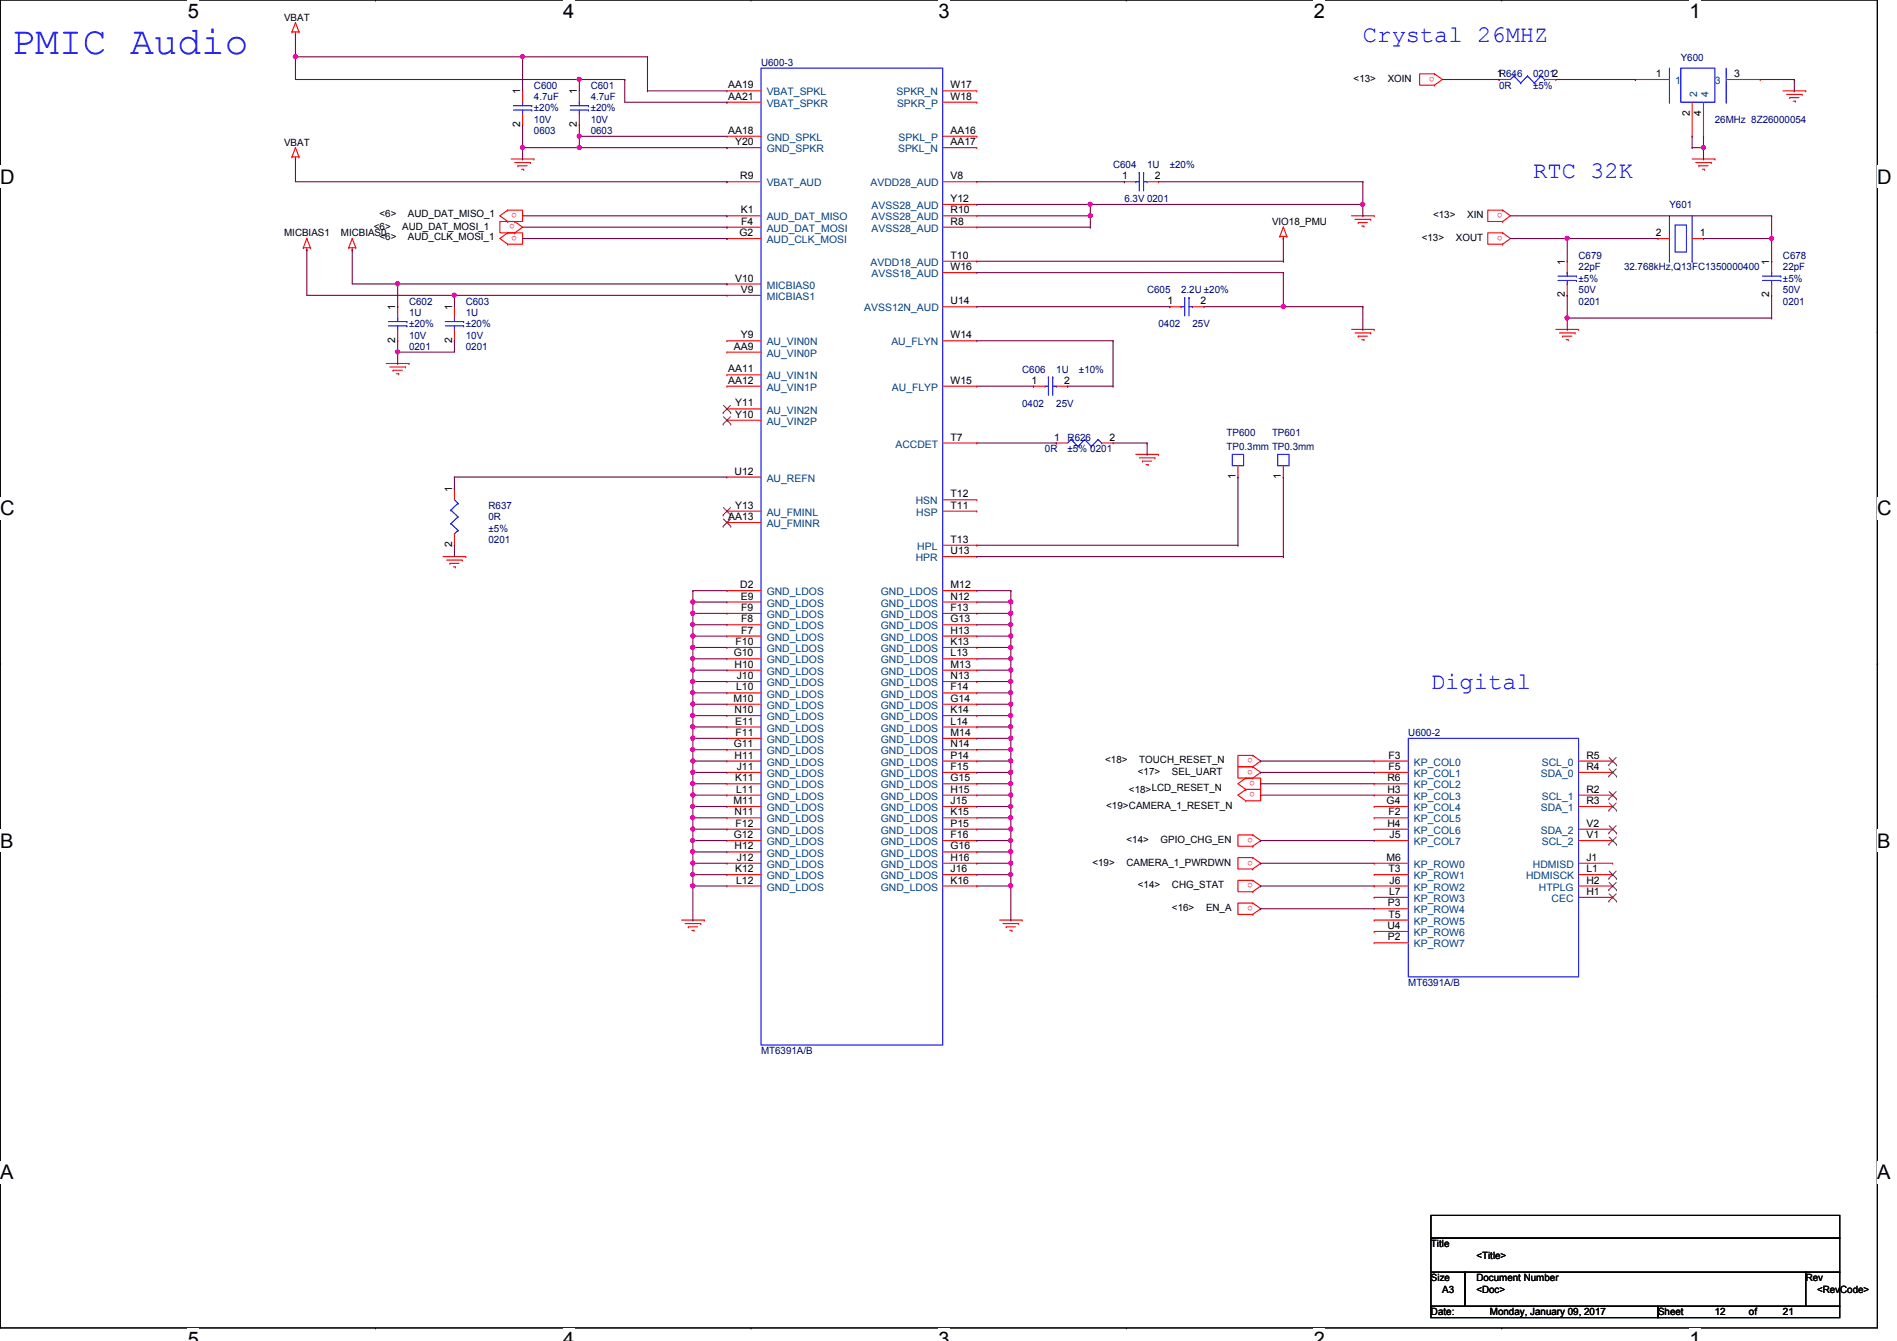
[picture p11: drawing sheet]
<svg xmlns="http://www.w3.org/2000/svg" width="297mm" height="210mm" viewBox="0 0 297 210" stroke-linecap="round" stroke-linejoin="round" font-family="sans-serif">
<defs><g id="words">
<text font-size="6.2" fill="#00f" x="1.8" y="8.5">PMIC Audio</text>
<g font-size="3.7" fill="#00f">
<text x="213.4" y="6.6">Crystal 26MHZ</text>
<text x="240.1" y="27.9">RTC 32K</text>
<text x="224.1" y="107.9">Digital</text>
</g>
<g font-size="3.1">
<text x="29.4" y="2.8">5</text>
<text x="88.2" y="2.8">4</text>
<text x="147" y="2.8">3</text>
<text x="205.7" y="2.8">2</text>
<text x="264.5" y="2.8">1</text>
<text x="0" y="28.7">D</text>
<text x="294" y="28.7">D</text>
<text x="0" y="80.7">C</text>
<text x="294" y="80.7">C</text>
<text x="0" y="132.7">B</text>
<text x="294" y="132.7">B</text>
<text x="0" y="184.6">A</text>
<text x="294" y="184.6">A</text>
<text x="29.4" y="210.7">5</text>
<text x="88.2" y="210.7">4</text>
<text x="147" y="210.7">3</text>
<text x="205.7" y="210.7">2</text>
<text x="264.5" y="210.7">1</text>
</g>
<g font-size="1.6">
<text x="44.5" y="3.2">VBAT</text>
<text x="81.4" y="14.8" transform="rotate(-90 81.4 14.8)">1</text>
<text x="90.3" y="14.8" transform="rotate(-90 90.3 14.8)">1</text>
<text x="114" y="13.8">AA19</text>
<text x="114" y="15.6">AA21</text>
<text x="148.8" y="15.6">W18</text>
<text x="148.8" y="13.8">W17</text>
<text x="212" y="12.8">&lt;13&gt;</text>
<text x="217.3" y="12.8">XOIN</text>
<text x="234.4" y="12.1">1R646</text>
<text x="259.3" y="12.1">1</text>
<text x="271.5" y="12.1">3</text>
<text x="44.5" y="22.8">VBAT</text>
<text x="81.4" y="19.9" transform="rotate(-90 81.4 19.9)">2</text>
<text x="90.3" y="19.9" transform="rotate(-90 90.3 19.9)">2</text>
<text x="114" y="21">AA18</text>
<text x="115.1" y="22.7">Y20</text>
<text x="148.8" y="22.7">AA17</text>
<text x="148.8" y="21">AA16</text>
<text x="264.6" y="18.1" transform="rotate(-90 264.6 18.1)">2</text>
<text x="266.4" y="18.1" transform="rotate(-90 266.4 18.1)">4</text>
<text x="115.9" y="28.1">R9</text>
<text x="148.8" y="28.1">V8</text>
<text x="175.7" y="28.1">1</text>
<text x="180.8" y="28.1">2</text>
<text x="58.5" y="35.9">&lt;6&gt;</text>
<text x="59.4" y="34">&lt;6&gt;</text>
<text x="63" y="35.9">AUD_DAT_MOSI_1</text>
<text x="63.9" y="34">AUD_DAT_MISO_1</text>
<text x="116" y="33.4">K1</text>
<text x="116.1" y="35.2">F4</text>
<text x="148.8" y="33.4">R10</text>
<text x="148.8" y="31.6">Y12</text>
<text x="148.8" y="35.2">R8</text>
<text x="199.2" y="35.2">VIO18_PMU</text>
<text x="224.4" y="34.2">&lt;13&gt;</text>
<text x="229.7" y="34.2">XIN</text>
<text x="44.5" y="37">MICBIAS1</text>
<text x="53.4" y="37">MICBIAS0</text>
<text x="59.4" y="37.5">&lt;6&gt;</text>
<text x="63.9" y="37.5">AUD_CLK_MOSI_1</text>
<text x="115.8" y="37">G2</text>
<text x="148.8" y="40.5">T10</text>
<text x="222.6" y="37.7">&lt;13&gt;</text>
<text x="228" y="37.7">XOUT</text>
<text x="245" y="41.4" transform="rotate(-90 245 41.4)">1</text>
<text x="259.3" y="37">2</text>
<text x="266.2" y="37">1</text>
<text x="277" y="41.4" transform="rotate(-90 277 41.4)">1</text>
<text x="115.1" y="44.1">V10</text>
<text x="116" y="45.8">V9</text>
<text x="148.8" y="42.3">W16</text>
<text x="148.8" y="47.6">U14</text>
<text x="182.8" y="47.6">1</text>
<text x="188" y="47.6">2</text>
<text x="245" y="46.6" transform="rotate(-90 245 46.6)">2</text>
<text x="277" y="46.6" transform="rotate(-90 277 46.6)">2</text>
<text x="61.9" y="53.7" transform="rotate(-90 61.9 53.7)">2</text>
<text x="61.9" y="48.6" transform="rotate(-90 61.9 48.6)">1</text>
<text x="70.8" y="53.7" transform="rotate(-90 70.8 53.7)">2</text>
<text x="70.8" y="48.6" transform="rotate(-90 70.8 48.6)">1</text>
<text x="116" y="53">Y9</text>
<text x="148.8" y="53">W14</text>
<text x="114" y="58.3">AA11</text>
<text x="114.9" y="54.7">AA9</text>
<text x="114" y="60.1">AA12</text>
<text x="115.1" y="63.6">Y11</text>
<text x="115.1" y="65.4">Y10</text>
<text x="148.8" y="60.1">W15</text>
<text x="161.5" y="60.1">1</text>
<text x="166.6" y="60.1">2</text>
<text x="148.8" y="69">T7</text>
<text x="165.1" y="69">1</text>
<text x="173.7" y="69">2</text>
<text x="70.8" y="77" transform="rotate(-90 70.8 77)">1</text>
<text x="115" y="74.3">U12</text>
<text x="148.8" y="77.9">T12</text>
<text x="193.5" y="75" transform="rotate(-90 193.5 75)">1</text>
<text x="200.6" y="75" transform="rotate(-90 200.6 75)">1</text>
<text x="114" y="81.4">AA13</text>
<text x="115.1" y="79.6">Y13</text>
<text x="148.8" y="79.6">T11</text>
<text x="70.8" y="85.7" transform="rotate(-90 70.8 85.7)">2</text>
<text x="148.8" y="86.7">U13</text>
<text x="148.8" y="85">T13</text>
<text x="115.9" y="92.1">D2</text>
<text x="116" y="93.9">E9</text>
<text x="116.1" y="95.6">F9</text>
<text x="148.8" y="95.6">F13</text>
<text x="148.8" y="93.9">N12</text>
<text x="148.8" y="92.1">M12</text>
<text x="115.2" y="101">F10</text>
<text x="116.1" y="97.4">F8</text>
<text x="116.1" y="99.2">F7</text>
<text x="148.8" y="101">K13</text>
<text x="148.8" y="99.2">H13</text>
<text x="148.8" y="97.4">G13</text>
<text x="114.9" y="102.7">G10</text>
<text x="115" y="104.5">H10</text>
<text x="115.4" y="106.3">J10</text>
<text x="148.8" y="106.3">N13</text>
<text x="148.8" y="104.5">M13</text>
<text x="148.8" y="102.7">L13</text>
<text x="114.8" y="109.9">M10</text>
<text x="115" y="111.6">N10</text>
<text x="115.1" y="113.4">E11</text>
<text x="115.3" y="108.1">L10</text>
<text x="148.8" y="113.4">L14</text>
<text x="148.8" y="111.6">K14</text>
<text x="148.8" y="109.9">G14</text>
<text x="148.8" y="108.1">F14</text>
<text x="114.9" y="117">G11</text>
<text x="115" y="118.7">H11</text>
<text x="115.2" y="115.2">F11</text>
<text x="148.8" y="118.7">P14</text>
<text x="148.8" y="117">N14</text>
<text x="148.8" y="115.2">M14</text>
<text x="173.1" y="119.5">&lt;18&gt;</text>
<text x="178.4" y="119.5">TOUCH_RESET_N</text>
<text x="217.4" y="118.7">F3</text>
<text x="248.4" y="118.7">R5</text>
<text x="114.8" y="125.9">M11</text>
<text x="115.1" y="122.3">K11</text>
<text x="115.3" y="124.1">L11</text>
<text x="115.4" y="120.5">J11</text>
<text x="148.8" y="125.9">J15</text>
<text x="148.8" y="124.1">H15</text>
<text x="148.8" y="122.3">G15</text>
<text x="148.8" y="120.5">F15</text>
<text x="176.8" y="124.1">&lt;18&gt;LCD_RESET_N</text>
<text x="178.2" y="121.3">&lt;17&gt;</text>
<text x="183.5" y="121.3">SEL_UART</text>
<text x="217.1" y="125.9">G4</text>
<text x="217.3" y="124.1">H3</text>
<text x="217.3" y="122.3">R6</text>
<text x="217.4" y="120.5">F5</text>
<text x="248.4" y="124.1">R2</text>
<text x="248.4" y="125.9">R3</text>
<text x="248.4" y="120.5">R4</text>
<text x="114.9" y="131.2">G12</text>
<text x="115" y="127.6">N11</text>
<text x="115.2" y="129.4">F12</text>
<text x="148.8" y="131.2">F16</text>
<text x="148.8" y="129.4">P15</text>
<text x="148.8" y="127.6">K15</text>
<text x="173.2" y="126.6">&lt;19&gt;CAMERA_1_RESET_N</text>
<text x="176.4" y="132">&lt;14&gt;</text>
<text x="181.7" y="132">GPIO_CHG_EN</text>
<text x="217.3" y="129.4">H4</text>
<text x="217.4" y="127.6">F2</text>
<text x="217.6" y="131.2">J5</text>
<text x="248.4" y="129.4">V2</text>
<text x="248.4" y="131.2">V1</text>
<text x="115" y="133">H12</text>
<text x="115.1" y="136.5">K12</text>
<text x="115.4" y="134.7">J12</text>
<text x="148.8" y="136.5">J16</text>
<text x="148.8" y="134.7">H16</text>
<text x="148.8" y="133">G16</text>
<text x="171.1" y="135.5">&lt;19&gt;</text>
<text x="176.4" y="135.5">CAMERA_1_PWRDWN</text>
<text x="217.1" y="134.7">M6</text>
<text x="217.4" y="136.5">T3</text>
<text x="248.4" y="134.7">J1</text>
<text x="248.4" y="136.5">L1</text>
<text x="115.3" y="138.3">L12</text>
<text x="148.8" y="138.3">K16</text>
<text x="178.2" y="139.1">&lt;14&gt;</text>
<text x="183.5" y="139.1">CHG_STAT</text>
<text x="183.5" y="142.6">&lt;16&gt;</text>
<text x="188.8" y="142.6">EN_A</text>
<text x="217.3" y="141.9">P3</text>
<text x="217.4" y="143.6">T5</text>
<text x="217.5" y="140.1">L7</text>
<text x="217.6" y="138.3">J6</text>
<text x="248.4" y="138.3">H2</text>
<text x="248.4" y="140.1">H1</text>
<text x="217.3" y="145.4">U4</text>
<text x="217.3" y="147.2">P2</text>
<text x="224.1" y="195.2">Title</text>
<text x="231.2" y="197">&lt;Title&gt;</text>
<text x="224.1" y="200.6">Size</text>
<text x="225.8" y="202.4">A3</text>
<text x="231.2" y="200.6">Document Number</text>
<text x="231.2" y="202.4">&lt;Doc&gt;</text>
<text x="282.7" y="200.6">Rev</text>
<text x="284.5" y="202.4">&lt;RevCode&gt;</text>
<text x="224.1" y="205.9">Date:</text>
<text x="233.3" y="205.9">Monday, January 09, 2017</text>
<text x="259.6" y="205.9">Sheet</text>
<text x="268.5" y="205.9">12</text>
<text x="273.9" y="205.9">of</text>
<text x="279.2" y="205.9">21</text>
</g>
<g font-size="1.6" fill="#000080">
<text x="119.2" y="10.3">U600-3</text>
<text x="263.2" y="9.6">Y600</text>
<text x="83.6" y="13.9">C600</text>
<text x="83.6" y="15.7">4.7uF</text>
<text x="83.6" y="17.4">±20%</text>
<text x="92.5" y="13.9">C601</text>
<text x="92.5" y="15.7">4.7uF</text>
<text x="92.5" y="17.4">±20%</text>
<text x="234.7" y="13.9">0R</text>
<text x="240.1" y="13.9">±5%</text>
<text x="240.1" y="12.1">02012</text>
<text x="83.6" y="21">0603</text>
<text x="83.6" y="19.2">10V</text>
<text x="92.5" y="21">0603</text>
<text x="92.5" y="19.2">10V</text>
<text x="268.5" y="19.2">26MHz 8Z26000054</text>
<text x="174.3" y="26.3">C604</text>
<text x="179.6" y="26.3">1U</text>
<text x="183.2" y="26.3">±20%</text>
<text x="176.1" y="31.7">6.3V 0201</text>
<text x="261.4" y="32.6">Y601</text>
<text x="247.2" y="40.6">C679</text>
<text x="279.2" y="40.6">C678</text>
<text x="64" y="47.7">C602</text>
<text x="72.9" y="47.7">C603</text>
<text x="179.6" y="45.9">C605</text>
<text x="185" y="45.9">2.2U ±20%</text>
<text x="247.2" y="42.3">22pF</text>
<text x="247.2" y="47.7">0201</text>
<text x="247.2" y="45.9">50V</text>
<text x="247.2" y="44.1">±5%</text>
<text x="254.3" y="42.3">32.768kHz,Q13FC1350000400</text>
<text x="279.2" y="42.3">22pF</text>
<text x="279.2" y="47.7">0201</text>
<text x="279.2" y="45.9">50V</text>
<text x="279.2" y="44.1">±5%</text>
<text x="64" y="49.4">1U</text>
<text x="64" y="53">10V</text>
<text x="64" y="51.2">±20%</text>
<text x="72.9" y="49.4">1U</text>
<text x="72.9" y="53">10V</text>
<text x="72.9" y="51.2">±20%</text>
<text x="181.4" y="51.2">0402</text>
<text x="186.7" y="51.2">25V</text>
<text x="64" y="54.8">0201</text>
<text x="72.9" y="54.8">0201</text>
<text x="160.1" y="58.3">C606</text>
<text x="165.4" y="58.3">1U</text>
<text x="168.9" y="58.3">±10%</text>
<text x="160.1" y="63.7">0402</text>
<text x="165.4" y="63.7">25V</text>
<text x="163.6" y="70.8">0R</text>
<text x="167.2" y="70.8">±5% 0201</text>
<text x="167.2" y="69">R626</text>
<text x="192.1" y="68.3">TP600</text>
<text x="192.1" y="70.4">TP0.3mm TP0.3mm</text>
<text x="199.2" y="68.3">TP601</text>
<text x="76.5" y="79.7">R637</text>
<text x="76.5" y="81.4">0R</text>
<text x="76.5" y="83.2">±5%</text>
<text x="76.5" y="85">0201</text>
<text x="220.5" y="115.2">U600-2</text>
<text x="220.5" y="154.3">MT6391A/B</text>
<text x="119.2" y="165">MT6391A/B</text>
</g>
<g font-size="1.6" fill="#004080">
<text x="120.1" y="14.9">VBAT_SPKL</text>
<text x="120.1" y="16.7">VBAT_SPKR</text>
<text x="140.4" y="14.9">SPKR_N</text>
<text x="140.5" y="16.7">SPKR_P</text>
<text x="262.3" y="13.2">1</text>
<text x="265.7" y="15.1" transform="rotate(-90 265.7 15.1)">2</text>
<text x="267.5" y="15.1" transform="rotate(-90 267.5 15.1)">4</text>
<text x="268.5" y="13.2">3</text>
<text x="120.1" y="22.1">GND_SPKL</text>
<text x="120.1" y="23.8">GND_SPKR</text>
<text x="140.6" y="23.8">SPKL_N</text>
<text x="140.7" y="22.1">SPKL_P</text>
<text x="120.1" y="29.2">VBAT_AUD</text>
<text x="136.3" y="29.2">AVDD28_AUD</text>
<text x="120.1" y="34.5">AUD_DAT_MISO</text>
<text x="136.5" y="34.5">AVSS28_AUD</text>
<text x="136.5" y="32.7">AVSS28_AUD</text>
<text x="120.1" y="38.1">AUD_CLK_MOSI</text>
<text x="120.1" y="36.3">AUD_DAT_MOSI</text>
<text x="136.3" y="41.6">AVDD18_AUD</text>
<text x="136.5" y="36.3">AVSS28_AUD</text>
<text x="120.1" y="45.2">MICBIAS0</text>
<text x="120.1" y="46.9">MICBIAS1</text>
<text x="136.5" y="43.4">AVSS18_AUD</text>
<text x="135.3" y="48.7">AVSS12N_AUD</text>
<text x="120.1" y="59.4">AU_VIN1N</text>
<text x="120.1" y="55.8">AU_VIN0P</text>
<text x="120.1" y="54.1">AU_VIN0N</text>
<text x="139.6" y="54.1">AU_FLYN</text>
<text x="120.1" y="64.7">AU_VIN2N</text>
<text x="120.1" y="61.2">AU_VIN1P</text>
<text x="139.7" y="61.2">AU_FLYP</text>
<text x="120.1" y="66.5">AU_VIN2P</text>
<text x="140.2" y="70.1">ACCDET</text>
<text x="120.1" y="75.4">AU_REFN</text>
<text x="120.1" y="80.7">AU_FMINL</text>
<text x="120.1" y="82.5">AU_FMINR</text>
<text x="143.4" y="79">HSN</text>
<text x="143.5" y="80.7">HSP</text>
<text x="143.4" y="87.8">HPR</text>
<text x="143.6" y="86.1">HPL</text>
<text x="120.1" y="93.2">GND_LDOS</text>
<text x="120.1" y="95">GND_LDOS</text>
<text x="137.9" y="95">GND_LDOS</text>
<text x="137.9" y="93.2">GND_LDOS</text>
<text x="120.1" y="96.7">GND_LDOS</text>
<text x="120.1" y="98.5">GND_LDOS</text>
<text x="120.1" y="100.3">GND_LDOS</text>
<text x="137.9" y="100.3">GND_LDOS</text>
<text x="137.9" y="98.5">GND_LDOS</text>
<text x="137.9" y="96.7">GND_LDOS</text>
<text x="120.1" y="102.1">GND_LDOS</text>
<text x="120.1" y="105.6">GND_LDOS</text>
<text x="120.1" y="107.4">GND_LDOS</text>
<text x="120.1" y="103.8">GND_LDOS</text>
<text x="137.9" y="107.4">GND_LDOS</text>
<text x="137.9" y="105.6">GND_LDOS</text>
<text x="137.9" y="103.8">GND_LDOS</text>
<text x="137.9" y="102.1">GND_LDOS</text>
<text x="120.1" y="109.2">GND_LDOS</text>
<text x="120.1" y="111">GND_LDOS</text>
<text x="120.1" y="112.7">GND_LDOS</text>
<text x="137.9" y="112.7">GND_LDOS</text>
<text x="137.9" y="111">GND_LDOS</text>
<text x="137.9" y="109.2">GND_LDOS</text>
<text x="120.1" y="114.5">GND_LDOS</text>
<text x="120.1" y="116.3">GND_LDOS</text>
<text x="120.1" y="118.1">GND_LDOS</text>
<text x="120.1" y="119.8">GND_LDOS</text>
<text x="137.9" y="119.8">GND_LDOS</text>
<text x="137.9" y="118.1">GND_LDOS</text>
<text x="137.9" y="116.3">GND_LDOS</text>
<text x="137.9" y="114.5">GND_LDOS</text>
<text x="221.4" y="119.8">KP_COL0</text>
<text x="241.4" y="119.8">SCL_0</text>
<text x="120.1" y="121.6">GND_LDOS</text>
<text x="120.1" y="123.4">GND_LDOS</text>
<text x="120.1" y="125.2">GND_LDOS</text>
<text x="137.9" y="125.2">GND_LDOS</text>
<text x="137.9" y="123.4">GND_LDOS</text>
<text x="137.9" y="121.6">GND_LDOS</text>
<text x="221.4" y="121.6">KP_COL1</text>
<text x="221.4" y="125.2">KP_COL3</text>
<text x="221.4" y="123.4">KP_COL2</text>
<text x="241.3" y="121.6">SDA_0</text>
<text x="241.4" y="125.2">SCL_1</text>
<text x="120.1" y="127">GND_LDOS</text>
<text x="120.1" y="128.7">GND_LDOS</text>
<text x="120.1" y="130.5">GND_LDOS</text>
<text x="137.9" y="130.5">GND_LDOS</text>
<text x="137.9" y="128.7">GND_LDOS</text>
<text x="137.9" y="127">GND_LDOS</text>
<text x="221.4" y="127">KP_COL4</text>
<text x="221.4" y="130.5">KP_COL6</text>
<text x="221.4" y="128.7">KP_COL5</text>
<text x="241.3" y="127">SDA_1</text>
<text x="241.3" y="130.5">SDA_2</text>
<text x="120.1" y="132.3">GND_LDOS</text>
<text x="120.1" y="134.1">GND_LDOS</text>
<text x="120.1" y="135.8">GND_LDOS</text>
<text x="120.1" y="137.6">GND_LDOS</text>
<text x="137.9" y="137.6">GND_LDOS</text>
<text x="137.9" y="135.8">GND_LDOS</text>
<text x="137.9" y="134.1">GND_LDOS</text>
<text x="137.9" y="132.3">GND_LDOS</text>
<text x="221.4" y="135.8">KP_ROW0</text>
<text x="221.4" y="132.3">KP_COL7</text>
<text x="221.4" y="137.6">KP_ROW1</text>
<text x="239" y="137.6">HDMISCK</text>
<text x="240" y="135.8">HDMISD</text>
<text x="241.4" y="132.3">SCL_2</text>
<text x="120.1" y="139.4">GND_LDOS</text>
<text x="137.9" y="139.4">GND_LDOS</text>
<text x="221.4" y="141.2">KP_ROW3</text>
<text x="221.4" y="143">KP_ROW4</text>
<text x="221.4" y="139.4">KP_ROW2</text>
<text x="241" y="139.4">HTPLG</text>
<text x="242.9" y="141.2">CEC</text>
<text x="221.4" y="144.7">KP_ROW5</text>
<text x="221.4" y="146.5">KP_ROW6</text>
<text x="221.4" y="148.3">KP_ROW7</text>
</g>
<g font-size="1.6" fill="#f00">
<text x="224.6" y="12" transform="rotate(180 224.6 12)">o</text>
<text x="80.6" y="35.1" transform="rotate(180 80.6 35.1)">o</text>
<text x="80.9" y="33.4" transform="rotate(180 80.9 33.4)">o</text>
<text x="235.3" y="33.4" transform="rotate(180 235.3 33.4)">o</text>
<text x="80.9" y="36.9" transform="rotate(180 80.9 36.9)">o</text>
<text x="235.3" y="36.9" transform="rotate(180 235.3 36.9)">o</text>
<text x="196.2" y="118.7" transform="rotate(180 196.2 118.7)">o</text>
<text x="196.2" y="120.5" transform="rotate(180 196.2 120.5)">o</text>
<text x="196.5" y="124" transform="rotate(180 196.5 124)">o</text>
<text x="196.5" y="122.3" transform="rotate(180 196.5 122.3)">o</text>
<text x="196.2" y="131.1" transform="rotate(180 196.2 131.1)">o</text>
<text x="196.2" y="134.7" transform="rotate(180 196.2 134.7)">o</text>
<text x="196.2" y="138.3" transform="rotate(180 196.2 138.3)">o</text>
<text x="196.2" y="141.8" transform="rotate(180 196.2 141.8)">o</text>
</g>
</g></defs>
<path d="M0 0h294v207.9h-294z" fill="none" stroke="#000" stroke-width=".17"/>
<g fill="#fff">
<path d="M29.4 0h1.8v3.5h-1.8z"/>
<path d="M29.4 207.9h1.8v2h-1.8z"/>
</g>
<path d="M58.8 0h.1M58.8 207.9h.1" fill="none" stroke="#000" stroke-width=".17"/>
<g fill="#fff">
<path d="M88.2 0h1.7v3.5h-1.7z"/>
<path d="M88.2 207.9h1.7v2h-1.7z"/>
</g>
<path d="M117.6 0h.1M117.6 207.9h.1" fill="none" stroke="#000" stroke-width=".17"/>
<g fill="#fff">
<path d="M147 0h1.7v3.5h-1.7z"/>
<path d="M147 207.9h1.7v2h-1.7z"/>
</g>
<path d="M176.4 0h.1M176.4 207.9h.1" fill="none" stroke="#000" stroke-width=".17"/>
<g fill="#fff">
<path d="M205.7 0h1.8v3.5h-1.8z"/>
<path d="M205.7 207.9h1.8v2h-1.8z"/>
</g>
<path d="M235.2 0h.1M235.2 207.9h.1" fill="none" stroke="#000" stroke-width=".17"/>
<g fill="#fff">
<path d="M264.5 0h1.8v3.5h-1.8z"/>
<path d="M264.5 207.9h1.8v2h-1.8z"/>
<path d="M0 26h2.3v3.4h-2.3z"/>
<path d="M294 26h2.2v3.4h-2.2z"/>
<path d="M0 77.9h2.3v3.5h-2.3z"/>
<path d="M294 77.9h2.2v3.5h-2.2z"/>
</g>
<path d="M0 51.9h.1M294 51.9h.1" fill="none" stroke="#000" stroke-width=".17"/>
<g fill="#fff">
<path d="M0 129.9h2.1v3.4h-2.1z"/>
<path d="M294 129.9h2v3.4h-2z"/>
</g>
<path d="M0 103.9h.1M294 103.9h.1" fill="none" stroke="#000" stroke-width=".17"/>
<path d="M0 103.9h.1M294 103.9h.1" fill="none" stroke="#000" stroke-width=".16"/>
<g fill="#fff">
<path d="M0 181.8h2.1v3.5h-2.1z"/>
<path d="M294 181.8h2v3.5h-2z"/>
</g>
<path d="M0 155.9h.1M294 155.9h.1M224.1 190.2h64v3.6h-64zM224.1 193.8h64v5.3h-64zM224.1 199.1h5.3v5.4h-5.3zM229.4 199.1h53.3v5.4h-53.3zM282.7 199.1h5.4v5.4h-5.4zM224.1 204.5h35.5v1.7h-35.5zM259.6 204.5h28.5v1.7h-28.5z" fill="none" stroke="#000" stroke-width=".17"/>
<g fill="none" stroke="#f00" stroke-width=".17">
<path d="M45.7 5h.1M45.7 5h1.1M46.3 5.3h.1M46.3 3.6h.1M46.3 5v.3M46.3 3.6l-.6 1.4M46.3 3.6l.5 1.4M46.8 5h.1M81.8 14.2h.1M81.8 19.6h.1M81.8 14.2v1.8M81.8 17.8v1.8"/>
<path d="M90.7 14.2h.1M90.7 19.6h.1M90.7 14.2v1.8M90.7 17.8v1.8M113.8 14.2h.1M113.8 16h.1M113.8 14.2h5.4M113.8 16h5.4M147.6 14.2h5.3M147.6 16h5.3M152.9 16h.1M152.9 14.2h.1"/>
<path d="M224.6 13.3h.1M224.6 11.6h.1M224.6 11.6h-2.3v1.7h2.3M224.6 11.6l1.2 .8-1.2 .9M234.7 12.4h.1M234.7 12.4h1.8M241.8 12.4h1.8M243.6 12.4h.1M256.1 12.4h.1M256.1 12.4h5.3M265 16v5.3M266.7 16v5.3"/>
<path d="M270.3 12.4h5.3M275.6 12.4h.1M279.2 14.2h3.5M279.7 14.8h2.5M280.2 15.3h.1M280.2 15.3h1.5M280.8 15.8h.3M281.1 15.8h.1M282.2 14.8h.1M282.7 14.2h.1M45.7 24.6h.1M45.7 24.6h1.1"/>
<path d="M46.3 24.9h.1M46.3 23.1h.1M46.3 24.6v.3M46.3 23.1l-.6 1.5M46.3 23.1l.5 1.5M46.8 24.6h.1M47.5 38.8h.1M47.5 38.8h1.1M48 39.1h.1M48 37.3h.1M48 38.8v.3M48 37.3l-.5 1.5"/>
<path d="M48 37.3l.6 1.5M48.6 38.8h.1M54.6 38.8h.1M54.6 38.8h1.1M55.2 39.1h.1M55.2 37.3h.1M55.2 38.8v.3M55.2 37.3l-.6 1.5M55.2 37.3l.5 1.5M55.7 38.8h.1M79.5 34.7h.1M79.5 32.9h.1"/>
<path d="M79.5 32.9h2.3v1.8h-2.3M79.5 38.2h.1M79.5 36.4h.1M79.5 36.4h2.3v1.8h-2.3M79.5 32.9l-1.2 .9 1.2 .9M79.5 36.4l-1.2 .9 1.2 .9M80 24.9h3.6M80.6 36.4h.1M80.6 34.7h.1M80.6 34.7h-2.3v1.7h2.3M80.6 25.4h2.5M80.6 34.7l1.2 .9-1.2 .8"/>
<path d="M81.1 26h.1M81.1 26h1.4M81.7 26.5h.3M82 26.5h.1M83.1 25.4h.1M83.6 24.9h.1M113.8 33.8h.1M113.8 37.3h.1M113.8 21.3h.1M113.8 23.1h.1M113.8 28.4h.1M113.8 35.6h.1"/>
<path d="M113.8 33.8h5.4M113.8 28.4h5.4M113.8 37.3h5.4M113.8 21.3h5.4M113.8 23.1h5.4M113.8 35.6h5.4M147.6 33.8h5.3M147.6 28.4h5.3M147.6 32h5.3M147.6 21.3h5.3M147.6 23.1h5.3M147.6 35.6h5.3"/>
<path d="M152.9 28.4h.1M152.9 33.8h.1M152.9 32h.1M152.9 23.1h.1M152.9 21.3h.1M152.9 35.6h.1M176.1 28.4h.1M176.1 28.4h1.7M179.6 28.4h1.8M181.4 28.4h.1M200.4 37h.1M200.4 37h1.1"/>
<path d="M201 37.3h.1M201 35.6h.1M201 37v.3M201 35.6l-.6 1.4M201 35.6l.5 1.4M201.5 37h.1M211.6 33.8h3.6M212.2 34.3h2.4M212.7 34.8h.1M212.7 34.8h1.4M213.2 35.4h.4M213.6 35.4h.1"/>
<path d="M214.6 34.3h.1M215.2 33.8h.1M235.3 34.7h.1M235.3 32.9h.1M235.3 32.9h-2.3v1.8h2.3M235.3 38.2h.1M235.3 36.4h.1M235.3 36.4h-2.3v1.8h2.3M235.3 32.9l1.2 .9-1.2 .9M235.3 36.4l1.2 .9-1.2 .9M259.6 37.3h.1M259.6 37.3h1.8"/>
<path d="M265 21.3h.1M265 24.9h3.5M265 37.3h1.7M265.5 25.4h2.5M266 26h.1M266 26h1.5M266.6 26.5h.3M266.7 21.3h.1M266.7 37.3h.1M266.9 26.5h.1M268 25.4h.1M268.5 24.9h.1"/>
<path d="M60.5 56.9h3.5M61 57.4h2.5M61.5 58h.1M61.5 58h1.5M62.1 58.5h.3M62.3 48h.1M62.3 53.3h.1M62.3 48v1.8M62.3 51.6v1.7M62.4 58.5h.1M63.5 57.4h.1M64 56.9h.1"/>
<path d="M71.2 48h.1M71.2 53.3h.1M71.2 48v1.8M71.2 51.6v1.7M113.8 58.7h.1M113.8 55.1h.1M113.8 53.3h.1M113.8 44.4h.1M113.8 46.2h.1M113.8 58.7h5.4M113.8 55.1h5.4M113.8 53.3h5.4"/>
<path d="M113.8 44.4h5.4M113.8 46.2h5.4M147.6 48h5.3M147.6 53.3h5.3M147.6 40.9h5.3M147.6 42.7h5.3M152.9 53.3h.1M152.9 40.9h.1M152.9 42.7h.1M152.9 48h.1M183.2 48h.1M183.2 48h1.8"/>
<path d="M186.7 48h1.8M188.5 48h.1M211.6 51.6h3.6M212.2 52.1h2.4M212.7 52.6h.1M212.7 52.6h1.4M213.2 53.2h.4M213.6 53.2h.1M214.6 52.1h.1M215.2 51.6h.1M243.6 51.6h3.6M244.2 52.1h2.4"/>
<path d="M244.7 52.6h.1M244.7 52.6h1.4M245.2 53.2h.4M245.4 40.9h.1M245.4 46.2h.1M245.4 40.9v1.8M245.4 44.4v1.8M245.6 53.2h.1M246.6 52.1h.1M247.2 51.6h.1M277.4 40.9h.1M277.4 46.2h.1"/>
<path d="M277.4 40.9v1.8M277.4 44.4v1.8M71.2 76.5h.1M71.2 76.5v1.7M113.8 64h.1M113.8 65.8h.1M113.8 60.5h.1M113.8 74.7h.1M113.8 60.5h5.4M113.8 64h5.4M113.8 65.8h5.4M113.8 74.7h5.4"/>
<path d="M147.6 60.5h5.3M147.6 69.3h5.3M147.6 78.2h5.3M152.9 69.3h.1M152.9 60.5h.1M152.9 78.2h.1M161.8 60.5h.1M161.8 60.5h1.8M165.4 69.3h.1M165.4 60.5h1.8M165.4 69.3h1.8M167.2 60.5h.1"/>
<path d="M172.5 69.3h1.8M174.3 69.3h.1M177.8 71.1h3.6M178.4 71.7h2.4M178.9 72.2h.1M178.9 72.2h1.4M179.4 72.7h.4M179.8 72.7h.1M180.8 71.7h.1M181.4 71.1h.1M193.8 74.7h.1M193.8 72.9v1.8"/>
<path d="M201 74.7h.1M201 72.9v1.8M69.4 87.1h3.5M69.9 87.7h2.5M70.4 88.2h.1M70.4 88.2h1.5M71 88.7h.3M71.2 85.3h.1M71.2 83.6v1.7M71.3 88.7h.1M72.4 87.7h.1M72.9 87.1h.1"/>
<path d="M113.8 80h.1M113.8 81.8h.1M113.8 92.5h.1M113.8 94.2h.1M113.8 96h.1M113.8 97.8h.1M113.8 99.6h.1M113.8 80h5.4M113.8 81.8h5.4M113.8 92.5h5.4M113.8 94.2h5.4M113.8 96h5.4"/>
<path d="M113.8 99.6h5.4M113.8 97.8h5.4M147.6 87.1h5.3M147.6 80h5.3M147.6 85.3h5.3M147.6 92.5h5.3M147.6 94.2h5.3M147.6 96h5.3M147.6 99.6h5.3M147.6 97.8h5.3M152.9 80h.1M152.9 87.1h.1"/>
<path d="M152.9 85.3h.1M152.9 99.6h.1M152.9 97.8h.1M152.9 96h.1M152.9 94.2h.1M152.9 92.5h.1M113.8 101.3h.1M113.8 104.9h.1M113.8 106.7h.1M113.8 108.5h.1M113.8 110.2h.1M113.8 112h.1"/>
<path d="M113.8 113.8h.1M113.8 115.6h.1M113.8 117.3h.1M113.8 119.1h.1M113.8 103.1h.1M113.8 101.3h5.4M113.8 104.9h5.4M113.8 106.7h5.4M113.8 108.5h5.4M113.8 110.2h5.4M113.8 112h5.4M113.8 113.8h5.4"/>
<path d="M113.8 115.6h5.4M113.8 117.3h5.4M113.8 119.1h5.4M113.8 103.1h5.4M147.6 101.3h5.3M147.6 104.9h5.3M147.6 106.7h5.3M147.6 108.5h5.3M147.6 110.2h5.3M147.6 112h5.3M147.6 113.8h5.3M147.6 115.6h5.3"/>
<path d="M147.6 117.3h5.3M147.6 119.1h5.3M147.6 103.1h5.3M152.9 119.1h.1M152.9 117.3h.1M152.9 115.6h.1M152.9 113.8h.1M152.9 112h.1M152.9 110.2h.1M152.9 108.5h.1M152.9 106.7h.1M152.9 104.9h.1"/>
<path d="M152.9 103.1h.1M152.9 101.3h.1M196.2 118.2h.1M196.2 118.2h-2.4v1.8h2.4M196.2 118.2l1.2 .9-1.2 .9M215.2 119.1h.1M215.2 119.1h5.3M247.2 119.1h5.3M252.5 119.1h.1M113.8 120.9h.1M113.8 122.7h.1M113.8 124.5h.1"/>
<path d="M113.8 126.2h.1M113.8 128h.1M113.8 129.8h.1M113.8 131.6h.1M113.8 133.3h.1M113.8 135.1h.1M113.8 136.9h.1M113.8 138.7h.1M113.8 120.9h5.4M113.8 122.7h5.4M113.8 124.5h5.4M113.8 126.2h5.4"/>
<path d="M113.8 128h5.4M113.8 129.8h5.4M113.8 131.6h5.4M113.8 133.3h5.4M113.8 135.1h5.4M113.8 136.9h5.4M113.8 138.7h5.4M147.6 120.9h5.3M147.6 122.7h5.3M147.6 124.5h5.3M147.6 126.2h5.3M147.6 128h5.3"/>
<path d="M147.6 129.8h5.3M147.6 131.6h5.3M147.6 133.3h5.3M147.6 135.1h5.3M147.6 136.9h5.3M147.6 138.7h5.3M152.9 138.7h.1M152.9 136.9h.1M152.9 135.1h.1M152.9 133.3h.1M152.9 131.6h.1M152.9 129.8h.1"/>
<path d="M152.9 128h.1M152.9 126.2h.1M152.9 124.5h.1M152.9 122.7h.1M152.9 120.9h.1M195.1 125.3h.1M195.1 123.6h.1M195.1 123.6h2.3v1.7h-2.3M195.1 121.8h.1M195.1 121.8h2.3v1.8h-2.3M195.1 123.6l-1.3 .9 1.3 .8M195.1 121.8l-1.3 .9 1.3 .9"/>
<path d="M196.2 121.8h.1M196.2 120h.1M196.2 120h-2.4v1.8h2.4M196.2 132.5h.1M196.2 130.7h.1M196.2 130.7h-2.4v1.8h2.4M196.2 136h.1M196.2 134.2h.1M196.2 134.2h-2.4v1.8h2.4M196.2 139.6h.1M196.2 137.8h.1M196.2 137.8h-2.4v1.8h2.4"/>
<path d="M196.2 120l1.2 .9-1.2 .9M196.2 130.7l1.2 .9-1.2 .9M196.2 134.2l1.2 .9-1.2 .9M196.2 137.8l1.2 .9-1.2 .9M215.2 126.2h.1M215.2 129.8h.1M215.2 135.1h.1M215.2 128h.1M215.2 120.9h.1M215.2 124.5h.1M215.2 138.7h.1M215.2 131.6h.1"/>
<path d="M215.2 136.9h.1M215.2 122.7h.1M215.2 120.9h5.3M215.2 122.7h5.3M215.2 124.5h5.3M215.2 126.2h5.3M215.2 128h5.3M215.2 129.8h5.3M215.2 131.6h5.3M215.2 135.1h5.3M215.2 136.9h5.3M215.2 138.7h5.3"/>
<path d="M247.2 120.9h5.3M247.2 124.5h5.3M247.2 126.2h5.3M247.2 129.8h5.3M247.2 131.6h5.3M247.2 135.1h5.3M247.2 136.9h5.3M247.2 138.7h5.3M252.5 124.5h.1M252.5 126.2h.1M252.5 129.8h.1M252.5 131.6h.1"/>
<path d="M252.5 120.9h.1M252.5 135.1h.1M252.5 136.9h.1M252.5 138.7h.1M106.7 144h3.6M107.3 144.6h2.4M107.8 145.1h.1M107.8 145.1h1.4M108.3 145.6h.4M108.7 145.6h.1M109.7 144.6h.1M110.3 144h.1"/>
<path d="M156.5 144h3.6M157.1 144.6h2.4M157.6 145.1h.1M157.6 145.1h1.4M158.1 145.6h.4M158.5 145.6h.1M159.5 144.6h.1M160.1 144h.1M196.2 143.1h.1M196.2 141.4h.1M196.2 141.4h-2.4v1.7h2.4M196.2 141.4l1.2 .8-1.2 .9"/>
<path d="M215.2 140.5h.1M215.2 142.2h.1M215.2 144h.1M215.2 145.8h.1M215.2 147.6h.1M215.2 144h5.3M215.2 140.5h5.3M215.2 142.2h5.3M215.2 145.8h5.3M215.2 147.6h5.3M247.2 140.5h5.3M252.5 140.5h.1"/>
</g>
<g fill="none" stroke="#00f" stroke-width=".17">
<path d="M80.4 16.6h2.9M80.4 17.2h2.9M81.8 16h.1M81.8 17.8h.1M81.8 16v.6M81.8 17.2v.6M83.3 16.6h.1M83.3 17.2h.1M89.3 16.6h2.9M89.3 17.2h2.9M90.7 16h.1M90.7 17.8h.1"/>
<path d="M90.7 16v.6M90.7 17.2v.6M92.2 16.6h.1M92.2 17.2h.1M119.2 10.7h28.4v152.9h-28.4zM237.1 11.9h.1M237.1 11.9l-.6 .5M237.1 11.9l1 1.1M238.1 13h.1M239.2 11.9h.1M239.2 11.9l-1.1 1.1M239.2 11.9l1 1.1"/>
<path d="M240.2 13h.1M241.3 11.9h.1M241.3 11.9l-1.1 1.1M241.3 11.9l.5 .5M241.8 12.4h.1M261.4 16h.1M261.4 10.7v5.3M263.2 10.7h5.3v5.3h-5.3zM270.3 16h.1M270.3 10.7v5.3M177.8 28.4h.1M177.8 28.4h.6"/>
<path d="M178.4 27h.1M178.4 27v2.9M179.1 27h.1M179.1 27v2.9M179.1 28.4h.5M179.6 28.4h.1M261.4 33.8v7.1M262.3 35.2h1.8v4.3h-1.8zM265 33.8v7.1M60.8 50.3h2.9M60.8 51h2.9M62.3 49.8h.1"/>
<path d="M62.3 51.6h.1M62.3 49.8v.5M62.3 51v.6M63.7 50.3h.1M63.7 51h.1M69.7 50.3h2.9M69.7 51h2.9M71.2 49.8h.1M71.2 51.6h.1M71.2 49.8v.5M71.2 51v.6M72.6 50.3h.1"/>
<path d="M72.6 51h.1M164.2 59h.1M164.2 59v2.9M164.8 59h.1M164.8 59v2.9M185 48h.1M185 48h.5M185.5 46.6h.1M185.5 46.6v2.8M186.2 46.6h.1M186.2 46.6v2.8M186.2 48h.5"/>
<path d="M186.7 48h.1M244 43.2h2.8M244 43.9h2.8M245.4 42.7h.1M245.4 44.4h.1M245.4 42.7v.5M245.4 43.9v.5M246.8 43.2h.1M246.8 43.9h.1M261.4 40.9h.1M265 40.9h.1M276 43.2h2.8"/>
<path d="M276 43.9h2.8M277.4 42.7h.1M277.4 44.4h.1M277.4 42.7v.5M277.4 43.9v.5M278.8 43.2h.1M278.8 43.9h.1M70.6 79.8h.1M70.6 79.8l1.1 1.1M71.2 78.2l.5 .6M71.7 78.8h.1M71.7 78.8l-1.1 1"/>
<path d="M163.6 60.5h.1M163.6 60.5h.6M164.8 60.5h.6M165.4 60.5h.1M167.7 68.8h.1M167.7 68.8l-.5 .5M167.7 68.8l1.1 1.1M168.8 69.9h.1M169.8 68.8h.1M169.8 68.8l-1 1.1M169.8 68.8l1.1 1.1M170.9 69.9h.1"/>
<path d="M172 68.8h.1M172 68.8l-1.1 1.1M172 68.8l.5 .5M172.5 69.3h.1M193 71.1h1.7v1.8h-1.7zM200.1 71.1h1.7v1.8h-1.7zM70.6 82h.1M70.6 82l1.1 1M71.2 83.6h.1M71.7 80.9h.1M71.7 83h.1M71.7 80.9l-1.1 1.1"/>
<path d="M71.7 83l-.5 .6M220.5 115.6h26.7v37.3h-26.7z"/>
</g>
<g fill="none" stroke="#804000" stroke-width=".16">
<path d="M113.2 64.6h.1M113.2 66.4h.1M113.3 63.5l1.1 1.1M113.3 65.2l1.1 1.2M113.3 79.5l1.1 1.1M114.4 63.5l-1.2 1.1M114.4 65.2l-1.2 1.2M114.4 79.5l-1.2 1.1M114.4 64.6h.1M114.4 66.4h.1M113.2 80.6h.1M113.2 82.4h.1"/>
<path d="M113.3 81.2l1.1 1.2M114.4 81.2l-1.2 1.2M114.4 80.6h.1M114.4 82.4h.1M251.9 119.7h.1M252 118.6l1.1 1.1M253.1 118.6l-1.2 1.1M253.1 119.7h.1M251.9 125.1h.1M251.9 126.8h.1M251.9 130.4h.1M251.9 132.2h.1"/>
<path d="M251.9 121.5h.1M251.9 137.5h.1M251.9 139.3h.1M252 123.9l1.1 1.2M252 125.7l1.1 1.1M252 129.2l1.1 1.2M252 131l1.1 1.2M252 120.4l1.1 1.1M252 136.4l1.1 1.1M252 138.1l1.1 1.2M252 139.9l1.1 1.2M253.1 123.9l-1.2 1.2"/>
<path d="M253.1 125.7l-1.2 1.1M253.1 129.2l-1.2 1.2M253.1 131l-1.2 1.2M253.1 120.4l-1.2 1.1M253.1 136.4l-1.2 1.1M253.1 138.1l-1.2 1.2M253.1 139.9l-1.2 1.2M253.1 125.1h.1M253.1 126.8h.1M253.1 130.4h.1M253.1 132.2h.1M253.1 121.5h.1"/>
<path d="M253.1 137.5h.1M253.1 139.3h.1M251.9 141.1h.1M253.1 141.1h.1"/>
</g>
<path d="M46.3 28.4h67.5M81.8 24.9h.1M90.7 23.1h.1M90.7 23.1h-8.9v1.8M113.8 28.4h.1" fill="none" stroke="#800040" stroke-width=".17"/>
<circle cx="81.8" cy="23.1" r=".32" fill="#f0f"/>
<circle cx="81.8" cy="23.1" r=".32" fill="none" stroke="#f0f" stroke-width=".17"/>
<path d="M90.7 21.3h.1M90.7 21.3h23.1" fill="none" stroke="#800040" stroke-width=".17"/>
<circle cx="90.7" cy="21.3" r=".32" fill="#f0f"/>
<circle cx="90.7" cy="21.3" r=".32" fill="none" stroke="#f0f" stroke-width=".17"/>
<path d="M90.7 23.1h.1M90.7 21.3v1.8M90.7 23.1h23.1M113.8 23.1h.1" fill="none" stroke="#800040" stroke-width=".17"/>
<circle cx="90.7" cy="23.1" r=".32" fill="#f0f"/>
<circle cx="90.7" cy="23.1" r=".32" fill="none" stroke="#f0f" stroke-width=".17"/>
<path d="M46.3 12.4h44.4M81.8 8.9h.1M81.8 8.9v5.3M81.8 19.6v3.5M90.7 12.4h.1M90.7 12.4v1.8M81.8 23.1h.1" fill="none" stroke="#800040" stroke-width=".17"/>
<circle cx="90.7" cy="12.4" r=".32" fill="#f0f"/>
<circle cx="90.7" cy="12.4" r=".32" fill="none" stroke="#f0f" stroke-width=".17"/>
<path d="M46.3 8.9h55.1M81.8 8.9h.1M90.7 12.4h.1M90.7 12.4h7.1M97.8 12.4h.1M97.8 12.4v3.6h16M101.4 14.2h.1M101.4 8.9h.1M101.4 14.2h12.4M101.4 8.9v5.3M113.8 16h.1" fill="none" stroke="#800040" stroke-width=".17"/>
<circle cx="46.2" cy="8.9" r=".32" fill="#f0f"/>
<circle cx="46.2" cy="8.9" r=".32" fill="none" stroke="#f0f" stroke-width=".17"/>
<circle cx="81.8" cy="8.9" r=".32" fill="#f0f"/>
<circle cx="81.8" cy="8.9" r=".32" fill="none" stroke="#f0f" stroke-width=".17"/>
<g fill="none" stroke="#800040" stroke-width=".17">
<path d="M46.3 8.9h.1M46.3 5.3v7.1M90.7 19.6h.1M90.7 19.6v1.7M48 39.1h.1M48 39.1v7.1h23.2M55.2 39.1h.1M55.2 39.1v5.3h58.6M81.8 33.8h32M81.8 35.6h32M81.8 37.3h32M113.8 33.8h.1"/>
<path d="M113.8 35.6h.1M113.8 37.3h.1M62.3 44.4h.1M62.3 48h.1M62.3 44.4v3.6M71.2 46.2h.1M113.8 44.4h.1"/>
</g>
<circle cx="62.2" cy="44.4" r=".32" fill="#f0f"/>
<circle cx="62.2" cy="44.4" r=".32" fill="none" stroke="#f0f" stroke-width=".17"/>
<path d="M71.2 46.2h.1M71.2 46.2v1.8M71.2 46.2h42.6" fill="none" stroke="#800040" stroke-width=".17"/>
<circle cx="71.1" cy="46.2" r=".32" fill="#f0f"/>
<circle cx="71.1" cy="46.2" r=".32" fill="none" stroke="#f0f" stroke-width=".17"/>
<path d="M62.3 55.1h.1M62.3 53.3v1.8M71.2 53.3h.1M71.2 53.3v1.8h-8.9" fill="none" stroke="#800040" stroke-width=".17"/>
<circle cx="62.2" cy="55.1" r=".32" fill="#f0f"/>
<circle cx="62.2" cy="55.1" r=".32" fill="none" stroke="#f0f" stroke-width=".17"/>
<path d="M62.3 56.9h.1M62.3 55.1v1.8M71.2 74.7h.1M71.2 76.5h.1M71.2 74.7h42.6M71.2 74.7v1.8M71.2 85.3h.1M71.2 85.3v1.8M108.5 92.5h.1M108.5 94.2h.1M108.5 92.5h5.3M108.5 94.2h5.3" fill="none" stroke="#800040" stroke-width=".17"/>
<circle cx="108.5" cy="94.2" r=".32" fill="#f0f"/>
<circle cx="108.5" cy="94.2" r=".32" fill="none" stroke="#f0f" stroke-width=".17"/>
<path d="M108.5 96h.1M108.5 96h5.3" fill="none" stroke="#800040" stroke-width=".17"/>
<circle cx="108.5" cy="96" r=".32" fill="#f0f"/>
<circle cx="108.5" cy="96" r=".32" fill="none" stroke="#f0f" stroke-width=".17"/>
<path d="M108.5 97.8h.1M108.5 97.8h5.3" fill="none" stroke="#800040" stroke-width=".17"/>
<circle cx="108.5" cy="97.8" r=".32" fill="#f0f"/>
<circle cx="108.5" cy="97.8" r=".32" fill="none" stroke="#f0f" stroke-width=".17"/>
<path d="M108.5 99.6h.1M108.5 99.6h5.3" fill="none" stroke="#800040" stroke-width=".17"/>
<circle cx="108.5" cy="99.5" r=".32" fill="#f0f"/>
<circle cx="108.5" cy="99.5" r=".32" fill="none" stroke="#f0f" stroke-width=".17"/>
<path d="M108.5 101.3h.1M108.5 101.3h5.3" fill="none" stroke="#800040" stroke-width=".17"/>
<circle cx="108.5" cy="101.3" r=".32" fill="#f0f"/>
<circle cx="108.5" cy="101.3" r=".32" fill="none" stroke="#f0f" stroke-width=".17"/>
<path d="M108.5 103.1h.1M108.5 104.9h.1M108.5 106.7h.1M108.5 103.1h5.3M108.5 104.9h5.3M108.5 106.7h5.3" fill="none" stroke="#800040" stroke-width=".17"/>
<circle cx="108.5" cy="106.7" r=".32" fill="#f0f"/>
<circle cx="108.5" cy="106.7" r=".32" fill="none" stroke="#f0f" stroke-width=".17"/>
<path d="M108.5 108.5h.1M108.5 108.5h5.3" fill="none" stroke="#800040" stroke-width=".17"/>
<circle cx="108.5" cy="108.4" r=".32" fill="#f0f"/>
<circle cx="108.5" cy="108.4" r=".32" fill="none" stroke="#f0f" stroke-width=".17"/>
<path d="M108.5 110.2h.1M108.5 110.2h5.3" fill="none" stroke="#800040" stroke-width=".17"/>
<circle cx="108.5" cy="110.2" r=".32" fill="#f0f"/>
<circle cx="108.5" cy="110.2" r=".32" fill="none" stroke="#f0f" stroke-width=".17"/>
<path d="M108.5 112h.1M108.5 112h5.3" fill="none" stroke="#800040" stroke-width=".17"/>
<circle cx="108.5" cy="112" r=".32" fill="#f0f"/>
<circle cx="108.5" cy="112" r=".32" fill="none" stroke="#f0f" stroke-width=".17"/>
<path d="M108.5 113.8h.1M108.5 113.8h5.3" fill="none" stroke="#800040" stroke-width=".17"/>
<circle cx="108.5" cy="113.8" r=".32" fill="#f0f"/>
<circle cx="108.5" cy="113.8" r=".32" fill="none" stroke="#f0f" stroke-width=".17"/>
<path d="M108.5 115.6h.1M108.5 115.6h5.3" fill="none" stroke="#800040" stroke-width=".17"/>
<circle cx="108.5" cy="115.5" r=".32" fill="#f0f"/>
<circle cx="108.5" cy="115.5" r=".32" fill="none" stroke="#f0f" stroke-width=".17"/>
<path d="M108.5 117.3h.1M108.5 117.3h5.3" fill="none" stroke="#800040" stroke-width=".17"/>
<circle cx="108.5" cy="117.3" r=".32" fill="#f0f"/>
<circle cx="108.5" cy="117.3" r=".32" fill="none" stroke="#f0f" stroke-width=".17"/>
<path d="M108.5 119.1h.1M108.5 119.1h5.3" fill="none" stroke="#800040" stroke-width=".17"/>
<circle cx="108.5" cy="119.1" r=".32" fill="#f0f"/>
<circle cx="108.5" cy="119.1" r=".32" fill="none" stroke="#f0f" stroke-width=".17"/>
<path d="M108.5 120.9h.1M108.5 120.9h5.3" fill="none" stroke="#800040" stroke-width=".17"/>
<circle cx="108.5" cy="120.9" r=".32" fill="#f0f"/>
<circle cx="108.5" cy="120.9" r=".32" fill="none" stroke="#f0f" stroke-width=".17"/>
<path d="M108.5 122.7h.1M108.5 122.7h5.3" fill="none" stroke="#800040" stroke-width=".17"/>
<circle cx="108.5" cy="122.7" r=".32" fill="#f0f"/>
<circle cx="108.5" cy="122.7" r=".32" fill="none" stroke="#f0f" stroke-width=".17"/>
<path d="M108.5 124.5h.1M108.5 124.5h5.3" fill="none" stroke="#800040" stroke-width=".17"/>
<circle cx="108.5" cy="124.4" r=".32" fill="#f0f"/>
<circle cx="108.5" cy="124.4" r=".32" fill="none" stroke="#f0f" stroke-width=".17"/>
<path d="M108.5 126.2h.1M108.5 126.2h5.3" fill="none" stroke="#800040" stroke-width=".17"/>
<circle cx="108.5" cy="126.2" r=".32" fill="#f0f"/>
<circle cx="108.5" cy="126.2" r=".32" fill="none" stroke="#f0f" stroke-width=".17"/>
<path d="M108.5 128h.1M108.5 129.8h.1M108.5 131.6h.1M108.5 128h5.3M108.5 129.8h5.3M108.5 131.6h5.3" fill="none" stroke="#800040" stroke-width=".17"/>
<circle cx="108.5" cy="131.5" r=".32" fill="#f0f"/>
<circle cx="108.5" cy="131.5" r=".32" fill="none" stroke="#f0f" stroke-width=".17"/>
<path d="M108.5 133.3h.1M108.5 133.3h5.3" fill="none" stroke="#800040" stroke-width=".17"/>
<circle cx="108.5" cy="133.3" r=".32" fill="#f0f"/>
<circle cx="108.5" cy="133.3" r=".32" fill="none" stroke="#f0f" stroke-width=".17"/>
<path d="M108.5 135.1h.1M108.5 135.1h5.3" fill="none" stroke="#800040" stroke-width=".17"/>
<circle cx="108.5" cy="135.1" r=".32" fill="#f0f"/>
<circle cx="108.5" cy="135.1" r=".32" fill="none" stroke="#f0f" stroke-width=".17"/>
<path d="M108.5 136.9h.1M108.5 136.9h5.3" fill="none" stroke="#800040" stroke-width=".17"/>
<circle cx="108.5" cy="136.9" r=".32" fill="#f0f"/>
<circle cx="108.5" cy="136.9" r=".32" fill="none" stroke="#f0f" stroke-width=".17"/>
<path d="M108.5 138.7h.1M108.5 138.7h5.3" fill="none" stroke="#800040" stroke-width=".17"/>
<circle cx="108.5" cy="138.7" r=".32" fill="#f0f"/>
<circle cx="108.5" cy="138.7" r=".32" fill="none" stroke="#f0f" stroke-width=".17"/>
<path d="M108.5 94.2h.1M108.5 96h.1M108.5 97.8h.1M108.5 99.6h.1M108.5 92.5v12.4M108.5 101.3h.1M108.5 103.1h.1M108.5 104.9h.1" fill="none" stroke="#800040" stroke-width=".17"/>
<circle cx="108.5" cy="103.1" r=".32" fill="#f0f"/>
<circle cx="108.5" cy="103.1" r=".32" fill="none" stroke="#f0f" stroke-width=".17"/>
<circle cx="108.5" cy="104.9" r=".32" fill="#f0f"/>
<circle cx="108.5" cy="104.9" r=".32" fill="none" stroke="#f0f" stroke-width=".17"/>
<g fill="none" stroke="#800040" stroke-width=".17">
<path d="M108.5 106.7h.1M108.5 108.5h.1M108.5 110.2h.1M108.5 112h.1M108.5 113.8h.1M108.5 115.6h.1M108.5 117.3h.1M108.5 119.1h.1M108.5 104.9v24.9M108.5 120.9h.1M108.5 122.7h.1M108.5 124.5h.1"/>
<path d="M108.5 126.2h.1M108.5 128h.1M108.5 129.8h.1"/>
</g>
<circle cx="108.5" cy="128" r=".32" fill="#f0f"/>
<circle cx="108.5" cy="128" r=".32" fill="none" stroke="#f0f" stroke-width=".17"/>
<circle cx="108.5" cy="129.8" r=".32" fill="#f0f"/>
<circle cx="108.5" cy="129.8" r=".32" fill="none" stroke="#f0f" stroke-width=".17"/>
<g fill="none" stroke="#800040" stroke-width=".17">
<path d="M152.9 28.4h23.2M152.9 32h17.8M152.9 33.8h17.8M170.7 32h.1M170.7 33.8h.1M176.1 28.4h.1M181.4 28.4h32M213.4 28.4h.1M213.4 32h.1M213.4 33.8h.1M213.4 28.4v5.4M108.5 131.6h.1"/>
<path d="M108.5 133.3h.1M108.5 135.1h.1M108.5 136.9h.1M108.5 138.7h.1M108.5 129.8v14.2M108.5 144h.1"/>
</g>
<circle cx="170.7" cy="33.8" r=".32" fill="#f0f"/>
<circle cx="170.7" cy="33.8" r=".32" fill="none" stroke="#f0f" stroke-width=".17"/>
<path d="M170.7 32h.1M170.7 32v1.8M170.7 32h42.7" fill="none" stroke="#800040" stroke-width=".17"/>
<circle cx="213.4" cy="32" r=".32" fill="#f0f"/>
<circle cx="213.4" cy="32" r=".32" fill="none" stroke="#f0f" stroke-width=".17"/>
<circle cx="170.7" cy="32" r=".32" fill="#f0f"/>
<circle cx="170.7" cy="32" r=".32" fill="none" stroke="#f0f" stroke-width=".17"/>
<g fill="none" stroke="#800040" stroke-width=".17">
<path d="M152.9 35.6h17.8M170.7 35.6h.1M170.7 33.8h.1M170.7 33.8v1.8M201 37.3h.1M201 37.3v3.6M152.9 40.9h48.1M152.9 48h30.3M152.9 42.7h48.1M183.2 48h.1M188.5 48h24.9M201 40.9h.1"/>
<path d="M201 48h.1M201 42.7h.1M201 42.7v5.3M213.4 48h.1"/>
</g>
<circle cx="200.9" cy="48" r=".32" fill="#f0f"/>
<circle cx="200.9" cy="48" r=".32" fill="none" stroke="#f0f" stroke-width=".17"/>
<g fill="none" stroke="#800040" stroke-width=".17">
<path d="M152.9 53.3h21.4M174.3 53.3h.1M174.3 53.3v7.2M213.4 51.6h.1M213.4 48v3.6M152.9 60.5h8.9M152.9 69.3h12.5M161.8 60.5h.1M165.4 69.3h.1M167.2 60.5h.1M167.2 60.5h7.1M174.3 60.5h.1"/>
<path d="M152.9 92.5h5.4M152.9 94.2h5.4M152.9 96h5.4M152.9 97.8h5.4M158.3 92.5h.1M158.3 94.2h.1M158.3 96h.1M158.3 97.8h.1"/>
</g>
<circle cx="158.3" cy="97.8" r=".32" fill="#f0f"/>
<circle cx="158.3" cy="97.8" r=".32" fill="none" stroke="#f0f" stroke-width=".17"/>
<path d="M152.9 99.6h5.4M158.3 99.6h.1" fill="none" stroke="#800040" stroke-width=".17"/>
<circle cx="158.3" cy="99.5" r=".32" fill="#f0f"/>
<circle cx="158.3" cy="99.5" r=".32" fill="none" stroke="#f0f" stroke-width=".17"/>
<path d="M152.9 101.3h5.4M158.3 101.3h.1" fill="none" stroke="#800040" stroke-width=".17"/>
<circle cx="158.3" cy="101.3" r=".32" fill="#f0f"/>
<circle cx="158.3" cy="101.3" r=".32" fill="none" stroke="#f0f" stroke-width=".17"/>
<path d="M152.9 103.1h5.4M152.9 104.9h5.4M152.9 106.7h5.4M158.3 103.1h.1M158.3 104.9h.1M158.3 106.7h.1" fill="none" stroke="#800040" stroke-width=".17"/>
<circle cx="158.3" cy="106.7" r=".32" fill="#f0f"/>
<circle cx="158.3" cy="106.7" r=".32" fill="none" stroke="#f0f" stroke-width=".17"/>
<path d="M152.9 108.5h5.4M152.9 110.2h5.4M158.3 108.5h.1M158.3 110.2h.1" fill="none" stroke="#800040" stroke-width=".17"/>
<circle cx="158.3" cy="110.2" r=".32" fill="#f0f"/>
<circle cx="158.3" cy="110.2" r=".32" fill="none" stroke="#f0f" stroke-width=".17"/>
<path d="M152.9 112h5.4M152.9 113.8h5.4M152.9 115.6h5.4M152.9 117.3h5.4M152.9 119.1h5.4M158.3 112h.1M158.3 113.8h.1M158.3 115.6h.1M158.3 117.3h.1M158.3 119.1h.1" fill="none" stroke="#800040" stroke-width=".17"/>
<circle cx="158.3" cy="119.1" r=".32" fill="#f0f"/>
<circle cx="158.3" cy="119.1" r=".32" fill="none" stroke="#f0f" stroke-width=".17"/>
<path d="M152.9 120.9h5.4M158.3 120.9h.1" fill="none" stroke="#800040" stroke-width=".17"/>
<circle cx="158.3" cy="120.9" r=".32" fill="#f0f"/>
<circle cx="158.3" cy="120.9" r=".32" fill="none" stroke="#f0f" stroke-width=".17"/>
<path d="M152.9 122.7h5.4M152.9 124.5h5.4M158.3 122.7h.1M158.3 124.5h.1" fill="none" stroke="#800040" stroke-width=".17"/>
<circle cx="158.3" cy="124.4" r=".32" fill="#f0f"/>
<circle cx="158.3" cy="124.4" r=".32" fill="none" stroke="#f0f" stroke-width=".17"/>
<g fill="none" stroke="#800040" stroke-width=".17">
<path d="M158.3 94.2h.1M158.3 96h.1M158.3 92.5v3.5M152.9 126.2h5.4M152.9 128h5.4M152.9 129.8h5.4M152.9 131.6h5.4M152.9 133.3h5.4M152.9 135.1h5.4M152.9 136.9h5.4M152.9 138.7h5.4M158.3 126.2h.1"/>
<path d="M158.3 128h.1M158.3 129.8h.1M158.3 131.6h.1M158.3 133.3h.1M158.3 135.1h.1M158.3 136.9h.1M158.3 138.7h.1"/>
</g>
<circle cx="158.3" cy="94.2" r=".32" fill="#f0f"/>
<circle cx="158.3" cy="94.2" r=".32" fill="none" stroke="#f0f" stroke-width=".17"/>
<circle cx="158.3" cy="96" r=".32" fill="#f0f"/>
<circle cx="158.3" cy="96" r=".32" fill="none" stroke="#f0f" stroke-width=".17"/>
<path d="M158.3 97.8h.1M158.3 99.6h.1M158.3 96v8.9M158.3 101.3h.1M158.3 103.1h.1M158.3 104.9h.1" fill="none" stroke="#800040" stroke-width=".17"/>
<circle cx="158.3" cy="103.1" r=".32" fill="#f0f"/>
<circle cx="158.3" cy="103.1" r=".32" fill="none" stroke="#f0f" stroke-width=".17"/>
<circle cx="158.3" cy="104.9" r=".32" fill="#f0f"/>
<circle cx="158.3" cy="104.9" r=".32" fill="none" stroke="#f0f" stroke-width=".17"/>
<path d="M158.3 106.7h.1M158.3 108.5h.1M158.3 104.9v3.6" fill="none" stroke="#800040" stroke-width=".17"/>
<circle cx="158.3" cy="108.4" r=".32" fill="#f0f"/>
<circle cx="158.3" cy="108.4" r=".32" fill="none" stroke="#f0f" stroke-width=".17"/>
<path d="M158.3 110.2h.1M158.3 112h.1M158.3 113.8h.1M158.3 108.5v5.3" fill="none" stroke="#800040" stroke-width=".17"/>
<circle cx="158.3" cy="112" r=".32" fill="#f0f"/>
<circle cx="158.3" cy="112" r=".32" fill="none" stroke="#f0f" stroke-width=".17"/>
<circle cx="158.3" cy="113.8" r=".32" fill="#f0f"/>
<circle cx="158.3" cy="113.8" r=".32" fill="none" stroke="#f0f" stroke-width=".17"/>
<path d="M158.3 115.6h.1M158.3 117.3h.1M158.3 113.8v3.5" fill="none" stroke="#800040" stroke-width=".17"/>
<circle cx="158.3" cy="115.5" r=".32" fill="#f0f"/>
<circle cx="158.3" cy="115.5" r=".32" fill="none" stroke="#f0f" stroke-width=".17"/>
<circle cx="158.3" cy="117.3" r=".32" fill="#f0f"/>
<circle cx="158.3" cy="117.3" r=".32" fill="none" stroke="#f0f" stroke-width=".17"/>
<path d="M158.3 119.1h.1M158.3 117.3v7.2M158.3 120.9h.1M158.3 122.7h.1M158.3 124.5h.1" fill="none" stroke="#800040" stroke-width=".17"/>
<circle cx="158.3" cy="122.7" r=".32" fill="#f0f"/>
<circle cx="158.3" cy="122.7" r=".32" fill="none" stroke="#f0f" stroke-width=".17"/>
<path d="M158.3 126.2h.1M158.3 124.5v1.7" fill="none" stroke="#800040" stroke-width=".17"/>
<circle cx="158.3" cy="126.2" r=".32" fill="#f0f"/>
<circle cx="158.3" cy="126.2" r=".32" fill="none" stroke="#f0f" stroke-width=".17"/>
<path d="M158.3 128h.1M158.3 129.8h.1M158.3 126.2v3.6" fill="none" stroke="#800040" stroke-width=".17"/>
<circle cx="158.3" cy="128" r=".32" fill="#f0f"/>
<circle cx="158.3" cy="128" r=".32" fill="none" stroke="#f0f" stroke-width=".17"/>
<circle cx="158.3" cy="129.8" r=".32" fill="#f0f"/>
<circle cx="158.3" cy="129.8" r=".32" fill="none" stroke="#f0f" stroke-width=".17"/>
<path d="M158.3 131.6h.1M158.3 133.3h.1M158.3 129.8v3.5" fill="none" stroke="#800040" stroke-width=".17"/>
<circle cx="158.3" cy="131.5" r=".32" fill="#f0f"/>
<circle cx="158.3" cy="131.5" r=".32" fill="none" stroke="#f0f" stroke-width=".17"/>
<path d="M158.3 135.1h.1M158.3 133.3v1.8" fill="none" stroke="#800040" stroke-width=".17"/>
<circle cx="158.3" cy="133.3" r=".32" fill="#f0f"/>
<circle cx="158.3" cy="133.3" r=".32" fill="none" stroke="#f0f" stroke-width=".17"/>
<circle cx="158.3" cy="135.1" r=".32" fill="#f0f"/>
<circle cx="158.3" cy="135.1" r=".32" fill="none" stroke="#f0f" stroke-width=".17"/>
<path d="M158.3 136.9h.1M158.3 138.7h.1M158.3 135.1v3.6" fill="none" stroke="#800040" stroke-width=".17"/>
<circle cx="158.3" cy="136.9" r=".32" fill="#f0f"/>
<circle cx="158.3" cy="136.9" r=".32" fill="none" stroke="#f0f" stroke-width=".17"/>
<path d="M158.3 138.7v5.3M158.3 144h.1" fill="none" stroke="#800040" stroke-width=".17"/>
<circle cx="158.3" cy="138.7" r=".32" fill="#f0f"/>
<circle cx="158.3" cy="138.7" r=".32" fill="none" stroke="#f0f" stroke-width=".17"/>
<path d="M225.8 12.4h8.9M234.7 12.4h.1M243.6 12.4h12.5M256.1 12.4h.1M236.5 33.8h40.9M236.5 37.3h8.9M245.4 37.3h.1M266.7 37.3h10.7M277.4 33.8h.1M277.4 37.3h.1M277.4 33.8v3.5" fill="none" stroke="#800040" stroke-width=".17"/>
<circle cx="277.4" cy="37.3" r=".32" fill="#f0f"/>
<circle cx="277.4" cy="37.3" r=".32" fill="none" stroke="#f0f" stroke-width=".17"/>
<path d="M277.4 37.3v3.6M245.4 49.8h.1M245.4 49.8h32M277.4 40.9h.1M277.4 49.8h.1M277.4 46.2v3.6" fill="none" stroke="#800040" stroke-width=".17"/>
<circle cx="245.4" cy="49.8" r=".32" fill="#f0f"/>
<circle cx="245.4" cy="49.8" r=".32" fill="none" stroke="#f0f" stroke-width=".17"/>
<path d="M245.4 37.3h.1M245.4 37.3v3.6M245.4 37.3h14.2" fill="none" stroke="#800040" stroke-width=".17"/>
<circle cx="245.4" cy="37.3" r=".32" fill="#f0f"/>
<circle cx="245.4" cy="37.3" r=".32" fill="none" stroke="#f0f" stroke-width=".17"/>
<g fill="none" stroke="#800040" stroke-width=".17">
<path d="M46.3 24.9h.1M46.3 24.9v3.5M265 23.1h.1M265 21.3v1.8M265 23.1h1.7M266.7 23.1h.1M266.7 21.3h.1M266.7 21.3v1.8M197.4 119.1h.1M197.4 119.1h17.8M197.4 120.9h.1M197.4 131.6h.1"/>
<path d="M197.4 135.1h.1M197.4 138.7h.1M197.4 124.5h.1M197.4 120.9h17.8M197.4 131.6h17.8M197.4 135.1h17.8M197.4 138.7h17.8M197.4 124.5h17.8M197.4 142.2h.1M197.4 142.2h17.8"/>
</g>
<circle cx="266.7" cy="23.1" r=".32" fill="#f0f"/>
<circle cx="266.7" cy="23.1" r=".32" fill="none" stroke="#f0f" stroke-width=".17"/>
<g fill="none" stroke="#800040" stroke-width=".17">
<path d="M275.6 12.4h5.4M281 12.4h.1M281 14.2h.1M281 12.4v1.8M266.7 24.9h.1M266.7 23.1v1.8M245.4 46.2h.1M245.4 51.6h.1M245.4 46.2v5.4M174.3 69.3h5.3M179.6 69.3h.1M179.6 71.1h.1"/>
<path d="M179.6 69.3v1.8M193.8 74.7h.1M193.8 74.7v10.6M201 74.7h.1M201 74.7v12.4M152.9 85.3h40.9M152.9 87.1h48.1M193.8 85.3h.1M201 87.1h.1M197.4 122.7h.1M197.4 122.7h17.8"/>
</g>
<circle cx="81.8" cy="23.1" r=".32" fill="#f0f"/>
<circle cx="81.8" cy="23.1" r=".32" fill="none" stroke="#f0f" stroke-width=".17"/>
<circle cx="90.7" cy="21.3" r=".32" fill="#f0f"/>
<circle cx="90.7" cy="21.3" r=".32" fill="none" stroke="#f0f" stroke-width=".17"/>
<circle cx="90.7" cy="23.1" r=".32" fill="#f0f"/>
<circle cx="90.7" cy="23.1" r=".32" fill="none" stroke="#f0f" stroke-width=".17"/>
<circle cx="90.7" cy="12.4" r=".32" fill="#f0f"/>
<circle cx="90.7" cy="12.4" r=".32" fill="none" stroke="#f0f" stroke-width=".17"/>
<circle cx="46.2" cy="8.9" r=".32" fill="#f0f"/>
<circle cx="46.2" cy="8.9" r=".32" fill="none" stroke="#f0f" stroke-width=".17"/>
<circle cx="81.8" cy="8.9" r=".32" fill="#f0f"/>
<circle cx="81.8" cy="8.9" r=".32" fill="none" stroke="#f0f" stroke-width=".17"/>
<circle cx="62.2" cy="44.4" r=".32" fill="#f0f"/>
<circle cx="62.2" cy="44.4" r=".32" fill="none" stroke="#f0f" stroke-width=".17"/>
<circle cx="71.1" cy="46.2" r=".32" fill="#f0f"/>
<circle cx="71.1" cy="46.2" r=".32" fill="none" stroke="#f0f" stroke-width=".17"/>
<circle cx="62.2" cy="55.1" r=".32" fill="#f0f"/>
<circle cx="62.2" cy="55.1" r=".32" fill="none" stroke="#f0f" stroke-width=".17"/>
<circle cx="108.5" cy="94.2" r=".32" fill="#f0f"/>
<circle cx="108.5" cy="94.2" r=".32" fill="none" stroke="#f0f" stroke-width=".17"/>
<circle cx="108.5" cy="96" r=".32" fill="#f0f"/>
<circle cx="108.5" cy="96" r=".32" fill="none" stroke="#f0f" stroke-width=".17"/>
<circle cx="108.5" cy="97.8" r=".32" fill="#f0f"/>
<circle cx="108.5" cy="97.8" r=".32" fill="none" stroke="#f0f" stroke-width=".17"/>
<circle cx="108.5" cy="99.5" r=".32" fill="#f0f"/>
<circle cx="108.5" cy="99.5" r=".32" fill="none" stroke="#f0f" stroke-width=".17"/>
<circle cx="108.5" cy="101.3" r=".32" fill="#f0f"/>
<circle cx="108.5" cy="101.3" r=".32" fill="none" stroke="#f0f" stroke-width=".17"/>
<circle cx="108.5" cy="106.7" r=".32" fill="#f0f"/>
<circle cx="108.5" cy="106.7" r=".32" fill="none" stroke="#f0f" stroke-width=".17"/>
<circle cx="108.5" cy="108.4" r=".32" fill="#f0f"/>
<circle cx="108.5" cy="108.4" r=".32" fill="none" stroke="#f0f" stroke-width=".17"/>
<circle cx="108.5" cy="110.2" r=".32" fill="#f0f"/>
<circle cx="108.5" cy="110.2" r=".32" fill="none" stroke="#f0f" stroke-width=".17"/>
<circle cx="108.5" cy="112" r=".32" fill="#f0f"/>
<circle cx="108.5" cy="112" r=".32" fill="none" stroke="#f0f" stroke-width=".17"/>
<circle cx="108.5" cy="113.8" r=".32" fill="#f0f"/>
<circle cx="108.5" cy="113.8" r=".32" fill="none" stroke="#f0f" stroke-width=".17"/>
<circle cx="108.5" cy="115.5" r=".32" fill="#f0f"/>
<circle cx="108.5" cy="115.5" r=".32" fill="none" stroke="#f0f" stroke-width=".17"/>
<circle cx="108.5" cy="117.3" r=".32" fill="#f0f"/>
<circle cx="108.5" cy="117.3" r=".32" fill="none" stroke="#f0f" stroke-width=".17"/>
<circle cx="108.5" cy="119.1" r=".32" fill="#f0f"/>
<circle cx="108.5" cy="119.1" r=".32" fill="none" stroke="#f0f" stroke-width=".17"/>
<circle cx="108.5" cy="120.9" r=".32" fill="#f0f"/>
<circle cx="108.5" cy="120.9" r=".32" fill="none" stroke="#f0f" stroke-width=".17"/>
<circle cx="108.5" cy="122.7" r=".32" fill="#f0f"/>
<circle cx="108.5" cy="122.7" r=".32" fill="none" stroke="#f0f" stroke-width=".17"/>
<circle cx="108.5" cy="124.4" r=".32" fill="#f0f"/>
<circle cx="108.5" cy="124.4" r=".32" fill="none" stroke="#f0f" stroke-width=".17"/>
<circle cx="108.5" cy="126.2" r=".32" fill="#f0f"/>
<circle cx="108.5" cy="126.2" r=".32" fill="none" stroke="#f0f" stroke-width=".17"/>
<circle cx="108.5" cy="131.5" r=".32" fill="#f0f"/>
<circle cx="108.5" cy="131.5" r=".32" fill="none" stroke="#f0f" stroke-width=".17"/>
<circle cx="108.5" cy="133.3" r=".32" fill="#f0f"/>
<circle cx="108.5" cy="133.3" r=".32" fill="none" stroke="#f0f" stroke-width=".17"/>
<circle cx="108.5" cy="135.1" r=".32" fill="#f0f"/>
<circle cx="108.5" cy="135.1" r=".32" fill="none" stroke="#f0f" stroke-width=".17"/>
<circle cx="108.5" cy="136.9" r=".32" fill="#f0f"/>
<circle cx="108.5" cy="136.9" r=".32" fill="none" stroke="#f0f" stroke-width=".17"/>
<circle cx="108.5" cy="138.7" r=".32" fill="#f0f"/>
<circle cx="108.5" cy="138.7" r=".32" fill="none" stroke="#f0f" stroke-width=".17"/>
<circle cx="108.5" cy="103.1" r=".32" fill="#f0f"/>
<circle cx="108.5" cy="103.1" r=".32" fill="none" stroke="#f0f" stroke-width=".17"/>
<circle cx="108.5" cy="104.9" r=".32" fill="#f0f"/>
<circle cx="108.5" cy="104.9" r=".32" fill="none" stroke="#f0f" stroke-width=".17"/>
<circle cx="108.5" cy="128" r=".32" fill="#f0f"/>
<circle cx="108.5" cy="128" r=".32" fill="none" stroke="#f0f" stroke-width=".17"/>
<circle cx="108.5" cy="129.8" r=".32" fill="#f0f"/>
<circle cx="108.5" cy="129.8" r=".32" fill="none" stroke="#f0f" stroke-width=".17"/>
<circle cx="170.7" cy="33.8" r=".32" fill="#f0f"/>
<circle cx="170.7" cy="33.8" r=".32" fill="none" stroke="#f0f" stroke-width=".17"/>
<circle cx="213.4" cy="32" r=".32" fill="#f0f"/>
<circle cx="213.4" cy="32" r=".32" fill="none" stroke="#f0f" stroke-width=".17"/>
<circle cx="170.7" cy="32" r=".32" fill="#f0f"/>
<circle cx="170.7" cy="32" r=".32" fill="none" stroke="#f0f" stroke-width=".17"/>
<circle cx="200.9" cy="48" r=".32" fill="#f0f"/>
<circle cx="200.9" cy="48" r=".32" fill="none" stroke="#f0f" stroke-width=".17"/>
<circle cx="158.3" cy="97.8" r=".32" fill="#f0f"/>
<circle cx="158.3" cy="97.8" r=".32" fill="none" stroke="#f0f" stroke-width=".17"/>
<circle cx="158.3" cy="99.5" r=".32" fill="#f0f"/>
<circle cx="158.3" cy="99.5" r=".32" fill="none" stroke="#f0f" stroke-width=".17"/>
<circle cx="158.3" cy="101.3" r=".32" fill="#f0f"/>
<circle cx="158.3" cy="101.3" r=".32" fill="none" stroke="#f0f" stroke-width=".17"/>
<circle cx="158.3" cy="106.7" r=".32" fill="#f0f"/>
<circle cx="158.3" cy="106.7" r=".32" fill="none" stroke="#f0f" stroke-width=".17"/>
<circle cx="158.3" cy="110.2" r=".32" fill="#f0f"/>
<circle cx="158.3" cy="110.2" r=".32" fill="none" stroke="#f0f" stroke-width=".17"/>
<circle cx="158.3" cy="119.1" r=".32" fill="#f0f"/>
<circle cx="158.3" cy="119.1" r=".32" fill="none" stroke="#f0f" stroke-width=".17"/>
<circle cx="158.3" cy="120.9" r=".32" fill="#f0f"/>
<circle cx="158.3" cy="120.9" r=".32" fill="none" stroke="#f0f" stroke-width=".17"/>
<circle cx="158.3" cy="124.4" r=".32" fill="#f0f"/>
<circle cx="158.3" cy="124.4" r=".32" fill="none" stroke="#f0f" stroke-width=".17"/>
<circle cx="158.3" cy="94.2" r=".32" fill="#f0f"/>
<circle cx="158.3" cy="94.2" r=".32" fill="none" stroke="#f0f" stroke-width=".17"/>
<circle cx="158.3" cy="96" r=".32" fill="#f0f"/>
<circle cx="158.3" cy="96" r=".32" fill="none" stroke="#f0f" stroke-width=".17"/>
<circle cx="158.3" cy="103.1" r=".32" fill="#f0f"/>
<circle cx="158.3" cy="103.1" r=".32" fill="none" stroke="#f0f" stroke-width=".17"/>
<circle cx="158.3" cy="104.9" r=".32" fill="#f0f"/>
<circle cx="158.3" cy="104.9" r=".32" fill="none" stroke="#f0f" stroke-width=".17"/>
<circle cx="158.3" cy="108.4" r=".32" fill="#f0f"/>
<circle cx="158.3" cy="108.4" r=".32" fill="none" stroke="#f0f" stroke-width=".17"/>
<circle cx="158.3" cy="112" r=".32" fill="#f0f"/>
<circle cx="158.3" cy="112" r=".32" fill="none" stroke="#f0f" stroke-width=".17"/>
<circle cx="158.3" cy="113.8" r=".32" fill="#f0f"/>
<circle cx="158.3" cy="113.8" r=".32" fill="none" stroke="#f0f" stroke-width=".17"/>
<circle cx="158.3" cy="115.5" r=".32" fill="#f0f"/>
<circle cx="158.3" cy="115.5" r=".32" fill="none" stroke="#f0f" stroke-width=".17"/>
<circle cx="158.3" cy="117.3" r=".32" fill="#f0f"/>
<circle cx="158.3" cy="117.3" r=".32" fill="none" stroke="#f0f" stroke-width=".17"/>
<circle cx="158.3" cy="122.7" r=".32" fill="#f0f"/>
<circle cx="158.3" cy="122.7" r=".32" fill="none" stroke="#f0f" stroke-width=".17"/>
<circle cx="158.3" cy="126.2" r=".32" fill="#f0f"/>
<circle cx="158.3" cy="126.2" r=".32" fill="none" stroke="#f0f" stroke-width=".17"/>
<circle cx="158.3" cy="128" r=".32" fill="#f0f"/>
<circle cx="158.3" cy="128" r=".32" fill="none" stroke="#f0f" stroke-width=".17"/>
<circle cx="158.3" cy="129.8" r=".32" fill="#f0f"/>
<circle cx="158.3" cy="129.8" r=".32" fill="none" stroke="#f0f" stroke-width=".17"/>
<circle cx="158.3" cy="131.5" r=".32" fill="#f0f"/>
<circle cx="158.3" cy="131.5" r=".32" fill="none" stroke="#f0f" stroke-width=".17"/>
<circle cx="158.3" cy="133.3" r=".32" fill="#f0f"/>
<circle cx="158.3" cy="133.3" r=".32" fill="none" stroke="#f0f" stroke-width=".17"/>
<circle cx="158.3" cy="135.1" r=".32" fill="#f0f"/>
<circle cx="158.3" cy="135.1" r=".32" fill="none" stroke="#f0f" stroke-width=".17"/>
<circle cx="158.3" cy="136.9" r=".32" fill="#f0f"/>
<circle cx="158.3" cy="136.9" r=".32" fill="none" stroke="#f0f" stroke-width=".17"/>
<circle cx="158.3" cy="138.7" r=".32" fill="#f0f"/>
<circle cx="158.3" cy="138.7" r=".32" fill="none" stroke="#f0f" stroke-width=".17"/>
<circle cx="277.4" cy="37.3" r=".32" fill="#f0f"/>
<circle cx="277.4" cy="37.3" r=".32" fill="none" stroke="#f0f" stroke-width=".17"/>
<circle cx="245.4" cy="49.8" r=".32" fill="#f0f"/>
<circle cx="245.4" cy="49.8" r=".32" fill="none" stroke="#f0f" stroke-width=".17"/>
<circle cx="245.4" cy="37.3" r=".32" fill="#f0f"/>
<circle cx="245.4" cy="37.3" r=".32" fill="none" stroke="#f0f" stroke-width=".17"/>
<circle cx="266.7" cy="23.1" r=".32" fill="#f0f"/>
<circle cx="266.7" cy="23.1" r=".32" fill="none" stroke="#f0f" stroke-width=".17"/>
<use href="#words"/>
</svg>
